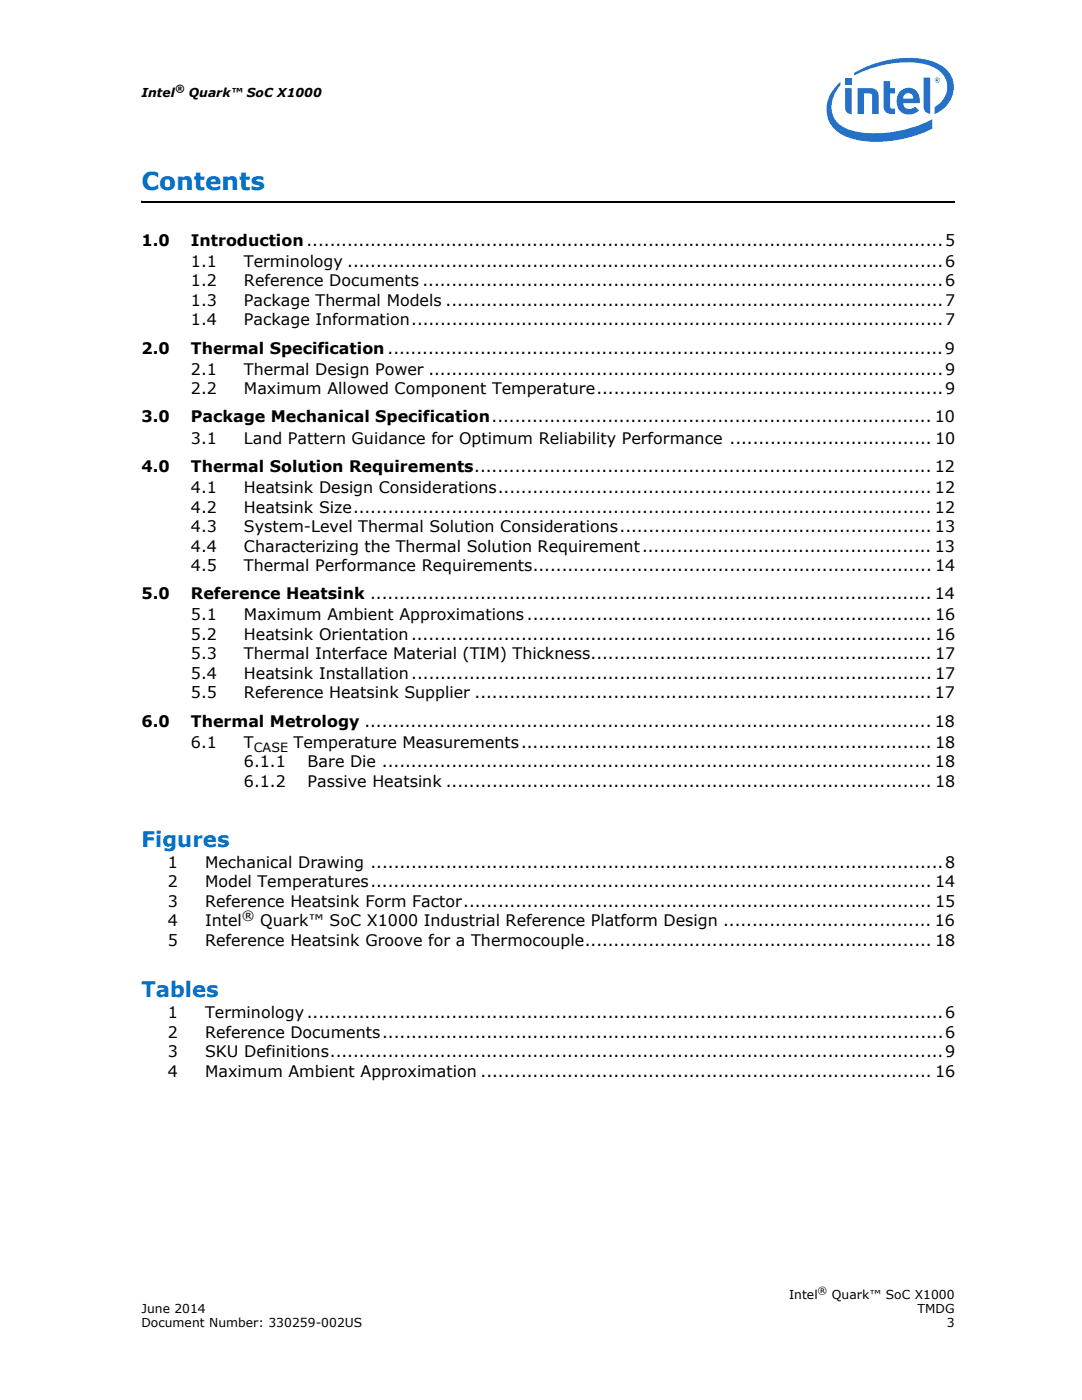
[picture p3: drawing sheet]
<svg xmlns="http://www.w3.org/2000/svg" width="216mm" height="279mm" viewBox="0 0 216 279" stroke-linecap="round" stroke-linejoin="round" font-family="sans-serif">
<defs><g id="words">
<text font-size="4.9" fill="#0071c5" x="28.2" y="37.9">Contents</text>
<g font-size="4.2" fill="#0071c5">
<text x="28.2" y="169">Figures</text>
<text x="28.2" y="199">Tables</text>
</g>
<g font-size="3.2">
<text x="28.2" y="49">1.0</text>
<text x="38.1" y="49">Introduction ..............................................................................................................5</text>
<text x="38.1" y="53.3">1.1</text>
<text x="48.7" y="53.3">Terminology .......................................................................................................6</text>
<text x="38.1" y="57.2">1.2</text>
<text x="48.7" y="57.2">Reference Documents ..........................................................................................6</text>
<text x="38.1" y="61">1.3</text>
<text x="38.1" y="64.9">1.4</text>
<text x="48.7" y="64.9">Package Information............................................................................................7</text>
<text x="48.7" y="61">Package Thermal Models ......................................................................................7</text>
<text x="28.2" y="70.5">2.0</text>
<text x="38.1" y="70.5">Thermal Specification ................................................................................................9</text>
<text x="38.1" y="74.8">2.1</text>
<text x="48.7" y="74.8">Thermal Design Power .........................................................................................9</text>
<text x="38.1" y="78.7">2.2</text>
<text x="48.7" y="78.7">Maximum Allowed Component Temperature............................................................9</text>
<text x="28.2" y="84.3">3.0</text>
<text x="38.1" y="84.3">Package Mechanical Specification............................................................................ 10</text>
<text x="38.1" y="88.5">3.1</text>
<text x="48.7" y="88.5">Land Pattern Guidance for Optimum Reliability Performance ................................... 10</text>
<text x="28.2" y="94.2">4.0</text>
<text x="38.1" y="94.2">Thermal Solution Requirements............................................................................... 12</text>
<text x="38.1" y="98.4">4.1</text>
<text x="48.7" y="98.4">Heatsink Design Considerations........................................................................... 12</text>
<text x="38.1" y="102.3">4.2</text>
<text x="38.1" y="106.2">4.3</text>
<text x="48.7" y="102.3">Heatsink Size.................................................................................................... 12</text>
<text x="48.7" y="106.2">System-Level Thermal Solution Considerations...................................................... 13</text>
<text x="38.1" y="110.1">4.4</text>
<text x="38.1" y="113.9">4.5</text>
<text x="48.7" y="110.1">Characterizing the Thermal Solution Requirement.................................................. 13</text>
<text x="48.7" y="113.9">Thermal Performance Requirements..................................................................... 14</text>
<text x="28.2" y="119.6">5.0</text>
<text x="38.1" y="119.6">Reference Heatsink ................................................................................................. 14</text>
<text x="38.1" y="123.8">5.1</text>
<text x="48.7" y="123.8">Maximum Ambient Approximations ...................................................................... 16</text>
<text x="38.1" y="127.7">5.2</text>
<text x="38.1" y="131.6">5.3</text>
<text x="48.7" y="127.7">Heatsink Orientation.......................................................................................... 16</text>
<text x="48.7" y="131.6">Thermal Interface Material (TIM) Thickness........................................................... 17</text>
<text x="38.1" y="135.5">5.4</text>
<text x="48.7" y="135.5">Heatsink Installation.......................................................................................... 17</text>
<text x="38.1" y="139.3">5.5</text>
<text x="48.7" y="139.3">Reference Heatsink Supplier ............................................................................... 17</text>
<text x="28.2" y="145">6.0</text>
<text x="38.1" y="145">Thermal Metrology .................................................................................................. 18</text>
<text x="38.1" y="149.2">6.1</text>
<text x="48.7" y="149.2">T</text>
<text x="58.6" y="149.2">Temperature Measurements....................................................................... 18</text>
<text x="48.7" y="153.1">6.1.1</text>
<text x="61.4" y="153.1">Bare Die ............................................................................................... 18</text>
<text x="48.7" y="157">6.1.2</text>
<text x="61.4" y="157">Passive Heatsink .................................................................................... 18</text>
<text x="33.5" y="173.2">1</text>
<text x="40.9" y="173.2">Mechanical Drawing ...................................................................................................8</text>
<text x="33.5" y="177.1">2</text>
<text x="40.9" y="177.1">Model Temperatures................................................................................................. 14</text>
<text x="33.5" y="181">3</text>
<text x="33.5" y="184.8">4</text>
<text x="40.9" y="181">Reference Heatsink Form Factor................................................................................. 15</text>
<text x="40.9" y="184.8">Intel</text>
<text x="51.9" y="184.8">Quark™ SoC X1000 Industrial Reference Platform Design .................................... 16</text>
<text x="33.5" y="188.7">5</text>
<text x="40.9" y="188.7">Reference Heatsink Groove for a Thermocouple............................................................ 18</text>
<text x="33.5" y="203.2">1</text>
<text x="40.9" y="203.2">Terminology..............................................................................................................6</text>
<text x="33.5" y="207.1">2</text>
<text x="40.9" y="207.1">Reference Documents.................................................................................................6</text>
<text x="33.5" y="211">3</text>
<text x="33.5" y="214.8">4</text>
<text x="40.9" y="214.8">Maximum Ambient Approximation .............................................................................. 16</text>
<text x="40.9" y="211">SKU Definitions..........................................................................................................9</text>
</g>
<g font-size="2.5">
<text x="28.2" y="19.3">Intel</text>
<text x="37.7" y="19.3">Quark™ SoC X1000</text>
<text x="50.6" y="150">CASE</text>
<text x="48.3" y="183.6">®</text>
<text x="28.2" y="262">June 2014</text>
<text x="157.5" y="259.2">Intel</text>
<text x="166" y="259.2">Quark™ SoC X1000</text>
<text x="183.1" y="262">TMDG</text>
<text x="28.2" y="264.8">Document Number: 330259-002US</text>
<text x="188.9" y="264.8">3</text>
</g>
<g font-size="2">
<text x="34.9" y="18.3">®</text>
<text x="163.2" y="258.2">®</text>
</g>
</g></defs>
<g fill="#2671c8">
<path d="M184.3 15.5h1.3v7.2a1.29 1.29 0 0 1-1.3-1.4z"/>
<path d="M168.6 17.6h1.3v5.2a1.29 1.29 0 0 1-1.3-1.4z"/>
<path d="M168.6 15.6h1.3v1.3h-1.3z"/>
<path d="M176.3 16.2h1.3v1.4h1v1.1h-1l.1 2.8 .1 .1 .8 .1v1.1a1.79 1.79 0 0 1-2.2-1.1z"/>
<path d="M171.1 17.6h2.7a1.42 1.42 0 0 1 1.5 1.5v3.7h-1.3v-3.6l-.2-.5h-.3h-1.1v4.1h-1.3z"/>
<path d="M167 17a6.1 6.1 0 0 0-1.9 6.3 6.1 6.1 0 0 0 4.9 4.4 24.2 24.2 0 0 0 16-2v-1.9a23.6 23.6 0 0 1-16.1 2.2 5 5 0 0 1-3-7.9l.8-1.1v-.6zM170.5 14.6v.4a22.7 22.7 0 0 1 13.6-2.3 5.4 5.4 0 0 1 4.9 4 4.7 4.7 0 0 1-2.5 4.7v1.4a5.6 5.6 0 0 0 2.8-8.4 9.2 9.2 0 0 0-6.7-2.8 21.6 21.6 0 0 0-12.1 3z"/>
<path d="M179.8 18a2.28 2.28 0 0 1 2.6-.2 2.28 2.28 0 0 1 1.1 2.3v.5h-3.3a1.3 1.3 0 0 0 1 1.2 1.3 1.3 0 0 0 1.4-.5l.8 .7a2.6 2.6 0 0 1-3.2 .5 2.6 2.6 0 0 1-1.2-3l.2-.6zM180.5 18.9l-.3 .8h2a1 1 0 0 0-.5-1 1 1 0 0 0-1.2 .2z"/>
<path d="M186.5 16a.55 .55 0 0 1 1.1 0 .55 .55 0 0 1-1.1 0zM186.6 16a.45 .45 0 0 0 .9 0 .45 .45 0 0 0-.9 0zM186.8 15.7h.4l.1 .6-.3-.2-.2 .2zM186.9 15.8v.1h.2v-.1z"/>
</g>
<path d="M28.2 40v.4z" fill="#000"/>
<path d="M28.2 40.2h162.3" fill="none" stroke="#000" stroke-width=".36"/>
<use href="#words"/>
</svg>
